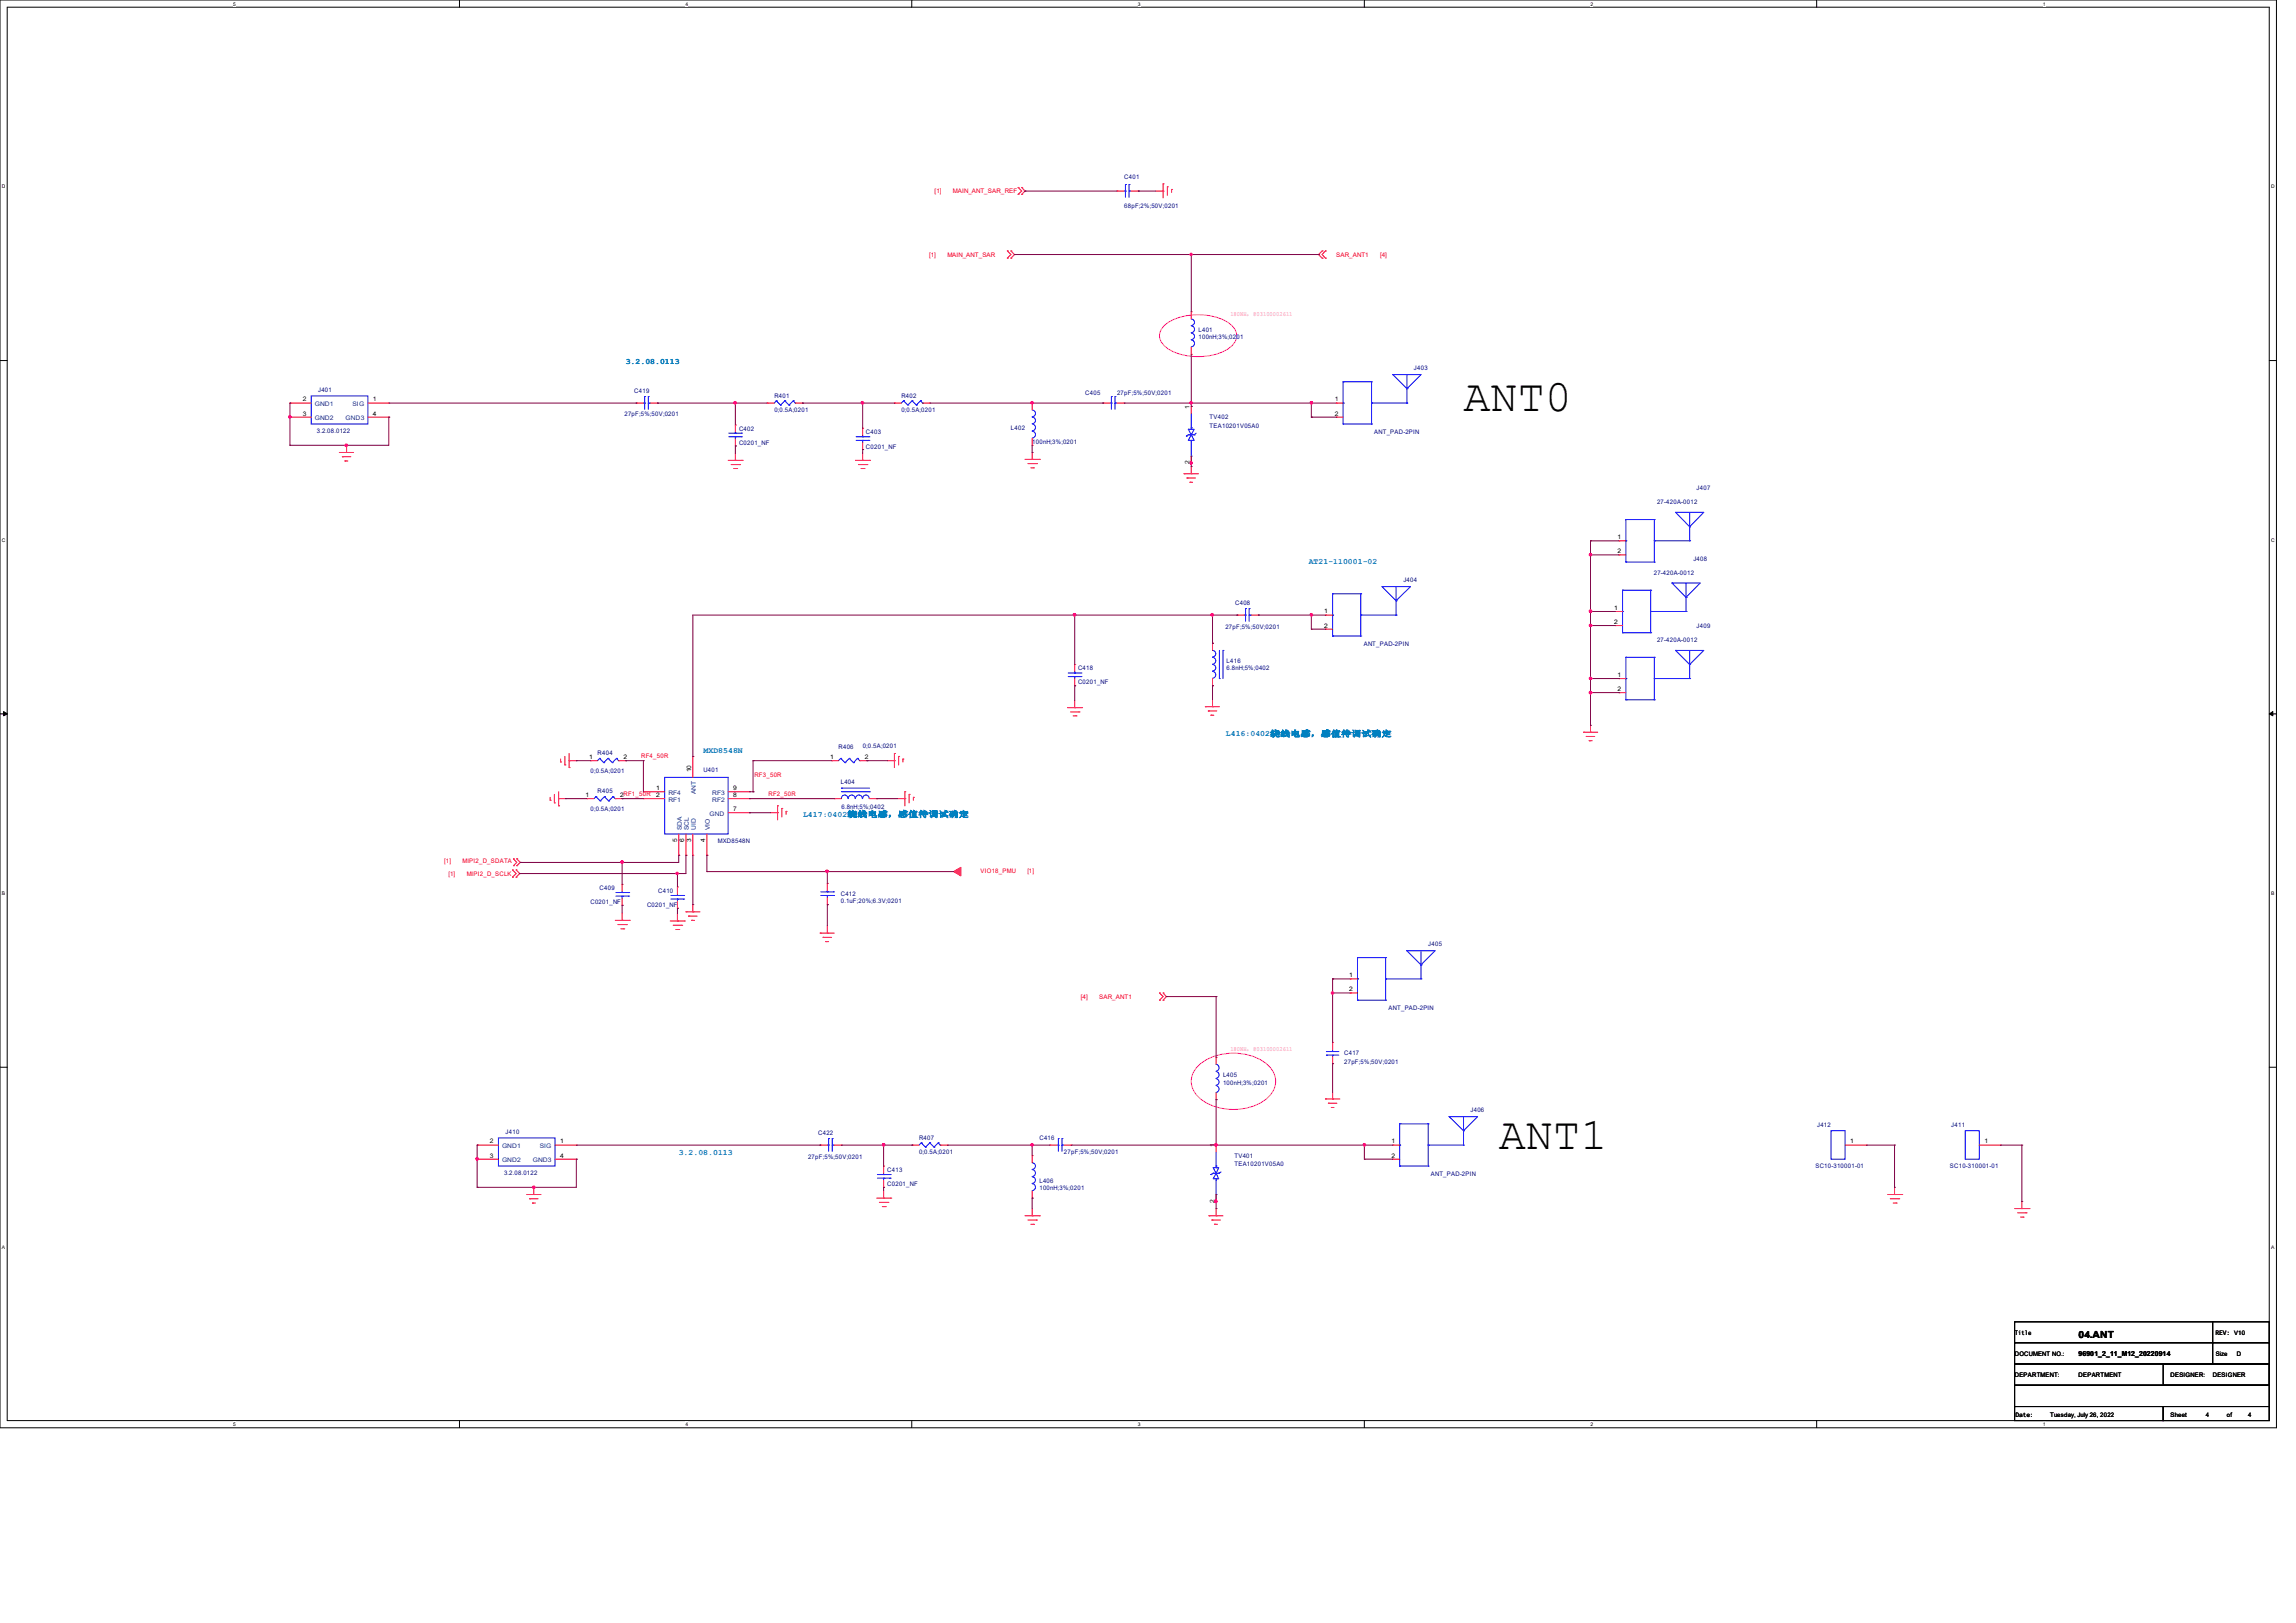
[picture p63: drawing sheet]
<svg xmlns="http://www.w3.org/2000/svg" width="297mm" height="210mm" viewBox="0 0 297 210" stroke-linecap="round" stroke-linejoin="round" font-family="sans-serif">
<defs><g id="words">
<g font-size="5.8">
<text x="189.3" y="53.1">ANT0</text>
<text x="193.9" y="148.7">ANT1</text>
</g>
<text font-size="1.3" x="268.9" y="173.1">04.ANT</text>
<g font-size="1.1" fill="#0080c0">
<text x="80.9" y="47.1">3.2.08.0113</text>
<text x="169.3" y="72.9">AT21-110001-02</text>
<text x="158.6" y="95.3">L416:0402绕线电感，感值待调试确定</text>
<text x="91" y="97.4">MXD8548N</text>
<text x="103.9" y="105.7">L417:0402绕线电感，感值待调试确定</text>
<text x="87.8" y="149.5">3.2.08.0113</text>
</g>
<text font-size=".9" x="268.9" y="175.5">96901_2_11_M12_20220914</text>
<g font-size=".8" fill="#000080">
<text x="145.4" y="23.2">C401</text>
<text x="145.4" y="26.9">68pF;2%;50V;0201</text>
<text x="155" y="42.9">L401</text>
<text x="155" y="43.9">100nH;3%;0201</text>
<text x="182.9" y="47.9">J403</text>
<text x="41.2" y="50.7">J401</text>
<text x="80.8" y="53.9">27pF;5%;50V;0201</text>
<text x="82" y="50.8">C419</text>
<text x="100.2" y="51.5">R401</text>
<text x="100.2" y="53.3">0;0.5A;0201</text>
<text x="116.6" y="51.5">R402</text>
<text x="116.6" y="53.3">0;0.5A;0201</text>
<text x="140.4" y="51.1">C405</text>
<text x="144.5" y="51.1">27pF;5%;50V;0201</text>
<text x="41" y="56">3.2.08.0122</text>
<text x="95.6" y="55.8">C402</text>
<text x="95.6" y="57.6">C0201_NF</text>
<text x="112" y="56.2">C403</text>
<text x="112" y="58">C0201_NF</text>
<text x="130.8" y="55.6">L402</text>
<text x="133.5" y="57.5">100nH;3%;0201</text>
<text x="156.5" y="54.3">TV402</text>
<text x="156.5" y="55.4">TEA10201V05A0</text>
<text x="177.8" y="56.2">ANT_PAD-2PIN</text>
<text x="214.3" y="65.2">27-420A-0012</text>
<text x="219.5" y="63.4">J407</text>
<text x="181.5" y="75.3">J404</text>
<text x="213.9" y="74.4">27-420A-0012</text>
<text x="219" y="72.6">J408</text>
<text x="158.5" y="81.3">27pF;5%;50V;0201</text>
<text x="159.8" y="78.2">C408</text>
<text x="176.4" y="83.6">ANT_PAD-2PIN</text>
<text x="214.3" y="83.1">27-420A-0012</text>
<text x="219.5" y="81.2">J409</text>
<text x="139.5" y="86.7">C418</text>
<text x="139.5" y="88.6">C0201_NF</text>
<text x="158.7" y="85.8">L416</text>
<text x="158.7" y="86.7">6.8nH;5%;0402</text>
<text x="76.4" y="100">0;0.5A;0201</text>
<text x="77.3" y="97.7">R404</text>
<text x="91" y="99.9">U401</text>
<text x="108.5" y="96.9">R406</text>
<text x="108.8" y="101.5">L404</text>
<text x="111.6" y="96.8">0;0.5A;0201</text>
<text x="76.4" y="104.9">0;0.5A;0201</text>
<text x="77.3" y="102.7">R405</text>
<text x="108.8" y="104.6">6.8nH;5%;0402</text>
<text x="92.8" y="109.1">MXD8548N</text>
<text x="76.4" y="116.9">C0201_NF</text>
<text x="77.6" y="115.2">C409</text>
<text x="83.7" y="117.3">C0201_NF</text>
<text x="85.1" y="115.5">C410</text>
<text x="108.8" y="116">C412</text>
<text x="108.8" y="116.8">0.1uF;20%;6.3V;0201</text>
<text x="184.8" y="122.4">J405</text>
<text x="179.6" y="130.7">ANT_PAD-2PIN</text>
<text x="173.9" y="136.6">C417</text>
<text x="173.9" y="137.7">27pF;5%;50V;0201</text>
<text x="158.2" y="139.4">L405</text>
<text x="158.2" y="140.3">100nH;3%;0201</text>
<text x="190.2" y="143.9">J406</text>
<text x="65.4" y="146.7">J410</text>
<text x="104.5" y="149.9">27pF;5%;50V;0201</text>
<text x="105.8" y="146.8">C422</text>
<text x="118.9" y="147.5">R407</text>
<text x="118.9" y="149.4">0;0.5A;0201</text>
<text x="134.5" y="147.5">C416</text>
<text x="137.6" y="149.4">27pF;5%;50V;0201</text>
<text x="159.7" y="149.8">TV401</text>
<text x="235" y="145.8">J412</text>
<text x="252.4" y="145.8">J411</text>
<text x="65.2" y="152">3.2.08.0122</text>
<text x="114.8" y="151.6">C413</text>
<text x="114.8" y="153.5">C0201_NF</text>
<text x="134.5" y="153">L406</text>
<text x="134.5" y="153.9">100nH;3%;0201</text>
<text x="159.7" y="150.9">TEA10201V05A0</text>
<text x="185.1" y="152.2">ANT_PAD-2PIN</text>
<text x="234.8" y="151.1">SC10-310001-01</text>
<text x="252.2" y="151.1">SC10-310001-01</text>
</g>
<g font-size=".8" fill="#f00">
<text x="120.9" y="24.9">[1]</text>
<text x="123.3" y="24.9">MAIN_ANT_SAR_REF</text>
<text x="120.2" y="33.2">[1]</text>
<text x="122.6" y="33.2">MAIN_ANT_SAR</text>
<text x="172.8" y="33.2">SAR_ANT1</text>
<text x="178.5" y="33.2">[4]</text>
<text x="82.9" y="98">RF4_50R</text>
<text x="97.6" y="100.5">RF3_50R</text>
<text x="99.4" y="103">RF2_50R</text>
<text x="57.5" y="111.7">[1]</text>
<text x="58" y="113.3">[1]</text>
<text x="59.8" y="111.7">MIPI2_D_SDATA</text>
<text x="60.4" y="113.3">MIPI2_D_SCLK</text>
<text x="126.8" y="112.9">VIO18_PMU</text>
<text x="132.9" y="112.9">[1]</text>
<text x="139.8" y="129.2">[4]</text>
<text x="142.2" y="129.2">SAR_ANT1</text>
</g>
<g font-size=".8" fill="#f0f">
<text x="159.2" y="40.9">180NH，803100002611</text>
<text x="159.2" y="136">180NH，803100002611</text>
</g>
<g font-size=".8">
<text x="39.2" y="51.9">2</text>
<text x="39.2" y="53.8">3</text>
<text x="48.2" y="53.8">4</text>
<text x="48.2" y="51.9">1</text>
<text x="153.9" y="52.9" transform="rotate(-90 153.9 52.9)">1</text>
<text x="172.7" y="51.9">1</text>
<text x="172.7" y="53.8">2</text>
<text x="153.9" y="60.1" transform="rotate(-90 153.9 60.1)">2</text>
<text x="209.2" y="69.8">1</text>
<text x="209.2" y="71.6">2</text>
<text x="171.3" y="79.4">1</text>
<text x="171.3" y="81.2">2</text>
<text x="208.8" y="78.9">1</text>
<text x="208.8" y="80.7">2</text>
<text x="209.2" y="87.6">1</text>
<text x="209.2" y="89.4">2</text>
<text x="76.2" y="98.2">1</text>
<text x="80.7" y="98.2">2</text>
<text x="89.4" y="99.9" transform="rotate(-90 89.4 99.9)">10</text>
<text x="107.4" y="98.2">1</text>
<text x="111.9" y="98.2">2</text>
<text x="75.7" y="103.1">1</text>
<text x="80.2" y="103.1">2RF1_50R</text>
<text x="84.9" y="102.2">1</text>
<text x="84.9" y="103.1">2</text>
<text x="94.8" y="104.9">7</text>
<text x="94.8" y="103.1">8</text>
<text x="94.8" y="102.2">9</text>
<text x="87.6" y="109" transform="rotate(-90 87.6 109)">5</text>
<text x="88.5" y="109" transform="rotate(-90 88.5 109)">6</text>
<text x="89.4" y="109" transform="rotate(-90 89.4 109)">3</text>
<text x="91.2" y="109" transform="rotate(-90 91.2 109)">4</text>
<text x="174.5" y="126.5">1</text>
<text x="174.5" y="128.3">2</text>
<text x="63.4" y="148">2</text>
<text x="63.4" y="149.8">3</text>
<text x="72.4" y="149.8">4</text>
<text x="72.4" y="148">1</text>
<text x="157.1" y="148.4" transform="rotate(-90 157.1 148.4)">1</text>
<text x="180" y="148">1</text>
<text x="180" y="149.8">2</text>
<text x="239.3" y="148">1</text>
<text x="256.7" y="148">1</text>
<text x="157.1" y="155.7" transform="rotate(-90 157.1 155.7)">2</text>
<text x="260.6" y="172.7">Title</text>
<text x="286.6" y="172.7">REV: V10</text>
<text x="260.6" y="175.4">DOCUMENT NO.:</text>
<text x="260.6" y="178.2">DEPARTMENT:</text>
<text x="268.9" y="178.2">DEPARTMENT</text>
<text x="280.8" y="178.2">DESIGNER:</text>
<text x="286.2" y="178.2">DESIGNER</text>
<text x="286.6" y="175.4">Size</text>
<text x="289.4" y="175.4">D</text>
<text x="260.7" y="183.3">Date:</text>
<text x="265.2" y="183.3">Tuesday, July 26, 2022</text>
<text x="280.8" y="183.3">Sheet</text>
<text x="285.3" y="183.3">4</text>
<text x="288.1" y="183.3">of</text>
<text x="290.8" y="183.3">4</text>
</g>
<g font-size=".8" fill="#004080">
<text x="40.7" y="52.5">GND1</text>
<text x="45.6" y="52.5">SIG</text>
<text x="40.7" y="54.4">GND2</text>
<text x="44.7" y="54.4">GND3</text>
<text x="86.5" y="102.8">RF4</text>
<text x="86.5" y="103.7">RF1</text>
<text x="88.2" y="107.4" transform="rotate(-90 88.2 107.4)">SDA</text>
<text x="89.1" y="107.4" transform="rotate(-90 89.1 107.4)">SCL</text>
<text x="90" y="107.4" transform="rotate(-90 90 107.4)">UID</text>
<text x="90" y="102.8" transform="rotate(-90 90 102.8)">ANT</text>
<text x="91.8" y="105.5">GND</text>
<text x="91.8" y="107.4" transform="rotate(-90 91.8 107.4)">VIO</text>
<text x="92.1" y="103.7">RF2</text>
<text x="92.1" y="102.8">RF3</text>
<text x="64.9" y="148.5">GND1</text>
<text x="69.8" y="148.5">SIG</text>
<text x="64.9" y="150.4">GND2</text>
<text x="68.9" y="150.4">GND3</text>
</g>
<g font-size=".6">
<text x="30.2" y=".7">5</text>
<text x="88.7" y=".7">4</text>
<text x="147.2" y=".7">3</text>
<text x="205.7" y=".7">2</text>
<text x="264.2" y=".7">1</text>
<text x=".3" y="24.4">D</text>
<text x="293.8" y="24.4">D</text>
<text x=".3" y="70.1">C</text>
<text x="293.8" y="70.1">C</text>
<text x=".3" y="115.8">B</text>
<text x="293.8" y="115.8">B</text>
<text x=".3" y="161.5">A</text>
<text x="293.8" y="161.5">A</text>
<text x="30.2" y="184.5">5</text>
<text x="88.7" y="184.5">4</text>
<text x="147.2" y="184.5">3</text>
<text x="205.7" y="184.5">2</text>
<text x="264.2" y="184.5">1</text>
</g>
</g></defs>
<path d="M0 0h294.5v184.7h-294.5zM.9 .9h292.6v182.9h-292.6z" fill="none" stroke="#000" stroke-width=".13"/>
<g fill="#fff">
<path d="M30.2 .1h.3v.7h-.3z"/>
<path d="M30.2 183.9h.3v.8h-.3z"/>
</g>
<path d="M59.4 0v.9M59.4 183.8v.9" fill="none" stroke="#000" stroke-width=".13"/>
<g fill="#fff">
<path d="M88.7 .1h.3v.7h-.3z"/>
<path d="M88.7 183.9h.3v.8h-.3z"/>
</g>
<path d="M117.9 0v.9M117.9 183.8v.9" fill="none" stroke="#000" stroke-width=".13"/>
<g fill="#fff">
<path d="M147.2 .1h.3v.7h-.3z"/>
<path d="M147.2 183.9h.3v.8h-.3z"/>
</g>
<path d="M176.5 0v.9M176.5 183.8v.9" fill="none" stroke="#000" stroke-width=".13"/>
<g fill="#fff">
<path d="M205.7 .1h.4v.7h-.4z"/>
<path d="M205.7 183.9h.4v.8h-.4z"/>
</g>
<path d="M235 0v.9M235 183.8v.9" fill="none" stroke="#000" stroke-width=".13"/>
<g fill="#fff">
<path d="M264.2 .1h.4v.7h-.4z"/>
<path d="M264.2 183.9h.4v.8h-.4z"/>
<path d="M.3 23.8h.4v.7h-.4z"/>
<path d="M293.8 23.8h.5v.7h-.5z"/>
<path d="M.3 69.5h.4v.7h-.4z"/>
<path d="M293.8 69.5h.5v.7h-.5z"/>
</g>
<path d="M0 46.7h.9M293.5 46.7h1" fill="none" stroke="#000" stroke-width=".13"/>
<g fill="#fff">
<path d="M.3 115.2h.4v.8h-.4z"/>
<path d="M293.8 115.2h.4v.8h-.4z"/>
</g>
<path d="M0 92.4h.9M293.5 92.4h1" fill="none" stroke="#000" stroke-width=".13"/>
<path d="M.5 92.1l.4 .3-.4 .2zM293.5 92.4l.5-.3v.5z" fill="#000" stroke="#000" stroke-width=".13"/>
<g fill="#fff">
<path d="M.3 161h.3v.7h-.3z"/>
<path d="M293.8 161h.4v.7h-.4z"/>
</g>
<path d="M0 138.1h.9M293.5 138.1h1M260.6 171h25.6v2.7h-25.6zM260.6 173.7h25.6v2.8h-25.6zM260.6 179.2h32.9v2.8h-32.9zM260.6 176.5h32.9v2.7h-32.9zM279.8 176.5h13.7v2.7h-13.7zM286.2 171h7.3v2.7h-7.3zM286.2 173.7h7.3v2.8h-7.3zM260.6 182h19.2v1.8h-19.2zM279.8 182h13.7v1.8h-13.7z" fill="none" stroke="#000" stroke-width=".13"/>
<path d="M150.4 42.4a6 6 0 0 1 4.6-1.7 6 6 0 0 1 4.6 1.7 1.71 1.71 0 0 1-.5 2.5 7.8 7.8 0 0 1-8.3 0 1.75 1.75 0 0 1-.4-2.5zM154.8 138.1a7 7 0 0 1 7.5-1.3 3.7 3.7 0 0 1 2.7 3.1 3.7 3.7 0 0 1-2.7 3.2 7.5 7.5 0 0 1-6.9-.8 2.75 2.75 0 0 1-.6-4.2z" fill="none" stroke="#f0f" stroke-width=".13"/>
<g fill="none" stroke="#f00" stroke-width=".13">
<path d="M130.3 33.4h.1M130.3 32.5h.1M130.3 32.5l.5 .4-.5 .5M130.8 32.5h.1M130.8 33.4h.1M130.8 32.5l.4 .4-.4 .5M131.7 25.1h.1M131.7 24.3h.1M131.7 24.3l.5 .4-.5 .4M132.2 24.3h.1M132.2 25.1h.1M132.2 24.3l.4 .4-.4 .4"/>
<path d="M144.5 24.7h.1M144.5 24.7h.9M146.3 24.7h.9M147.2 24.7h.1M149.5 24.7h1M150.5 24.7h.1M150.5 23.8h.1M150.5 23.8v1.8M151 24.2h.1M151 24.2v1.1M151.6 24.5h.1M151.6 24.5v.4"/>
<path d="M171 32.5h.1M171 33.4h.1M171 32.5l-.4 .4 .4 .5M171.4 33.4h.1M171.4 32.5h.1M171.4 32.5l-.4 .4 .4 .5M37.5 52.2h.1M37.5 54h.1M37.5 52.2h2.8M37.5 54h2.8M43.9 58.5h.1M43.9 58.5h1.8"/>
<path d="M44.3 59.1h.1M44.3 59.1h1.1M44.6 59.6h.1M44.6 59.6h.4M44.8 58.5h.1M44.8 57.6v.9M47.6 52.2h2.7M47.6 54h2.7M50.3 54h.1M50.3 52.2h.1M82.3 52.2h.1M82.3 52.2h.9"/>
<path d="M84.2 52.2h.8M85 52.2h.1M94.2 59.6h1.8M95.1 59.6h.1M95.1 55h.1M95.1 57.7h.1M95.1 55v.9M95.1 56.8v.9M95.1 58.6v1M96 59.6h.1M99.2 52.2h.1M99.2 52.2h1"/>
<path d="M102.9 52.2h.9M103.8 52.2h.1M110.7 59.6h1.8M111.6 59.6h.1M111.6 55.4h.1M111.6 58.2h.1M111.6 55.4v.9M111.6 57.3v.9M111.6 58.6v1M112.5 59.6h.1M115.7 52.2h.1M115.7 52.2h.9"/>
<path d="M119.3 52.2h1M120.3 52.2h.1M132.6 59.4h1.9M133 60h1.1M133.5 59.4h.1M133.5 52.2h.1M133.5 57.6h.1M133.5 52.2v.8M133.5 56.7v.9M133.5 58.5v.9M134.1 60h.1M134.5 59.4h.1"/>
<path d="M142.7 52.2h.1M142.7 52.2h.9M144.5 52.2h.9M145.4 52.2h.1M154.1 40.3h.1M154.1 45.8h.1M154.1 52.6h.1M154.1 59.9h.1M154.1 40.3v1M154.1 44.9v.9M154.1 52.6v.9M154.1 59v.9"/>
<path d="M172.8 52.2h.1M172.8 54h.1M172.8 52.2h.9M172.8 54h.9M94.6 60.1h1.1M94.9 60.6h.4M95.3 60.6h.1M95.7 60.1h.1M111 60.1h1.1M111.4 60.6h.4M111.8 60.6h.1M112.1 60.1h.1"/>
<path d="M133.3 60.5h.4M133.7 60.5h.1M153.2 61.3h.1M153.2 61.3h1.8M153.5 61.8h.1M153.5 61.8h1.1M153.9 62.4h.1M153.9 62.4h.4M154.1 61.3h.1M154.1 60.4v.9M160 79.6h.1M160 79.6h1"/>
<path d="M161.9 79.6h.9M162.8 79.6h.1M171.4 79.6h.1M171.4 79.6h1M209 79.1h.1M209 79.1h.9M209.4 70h.1M209.4 71.8h.1M209.4 70h.9M209.4 71.8h.9M72.5 98.6h.1M72.5 98.2v.4"/>
<path d="M73.1 99h.1M73.1 97.9v1.1M73.6 98.4h.1M73.6 99.3h.1M73.6 98.4h.9M73.6 97.5v1.8M76.4 98.4h.1M76.4 98.4h.9M80 98.4h.9M80.9 98.4h.1M89.6 97.9h.1M89.6 97.9v2.7"/>
<path d="M107.6 98.4h.1M107.6 98.4h.9M111.2 98.4h.9M112.1 98.4h.1M114.8 98.4h.9M115.7 98.4h.1M115.7 97.5h.1M115.7 97.5v1.8M116.2 97.9h.1M116.2 97.9v1.1M116.8 98.2h.1M116.8 98.2v.4"/>
<path d="M138.1 91.6h1.8M138.5 92.1h1.1M138.8 92.6h.4M139 91.6h.1M139 86h.1M139 88.7h.1M139 86v.9M139 87.8v.9M139 90.6v1M139.2 92.6h.1M139.6 92.1h.1M139.9 91.6h.1"/>
<path d="M155.9 91.4h.1M155.9 91.4h1.8M156.3 92h.1M156.3 92h1.1M156.6 92.5h.1M156.6 92.5h.4M156.8 91.4h.1M156.8 83.2h.1M156.8 88.7h.1M156.8 83.2v1M156.8 87.8v.9M156.8 90.6v.8"/>
<path d="M171.4 81.4h.1M171.4 81.4h1M204.9 94.7h.1M204.9 94.7h1.8M205.2 95.3h.1M205.2 95.3h1.1M205.6 95.8h.1M205.6 95.8h.4M205.7 94.7h.1M205.7 93.9v.8M209 80.9h.1M209 80.9h.9"/>
<path d="M209.4 87.8h.1M209.4 89.6h.1M209.4 87.8h.9M209.4 89.6h.9M66.3 113.5h.1M66.3 112.6h.1M66.3 112.6l.5 .4-.5 .5M66.4 112h.1M66.4 111.1h.1M66.4 111.1l.4 .5-.4 .4M66.8 112.6h.1M66.8 113.5h.1"/>
<path d="M66.8 112.6l.4 .4-.4 .5M66.8 111.1h.1M66.8 112h.1M66.8 111.1l.5 .5-.5 .4M71.2 103.5h.1M71.2 103.2v.3M71.7 103.9h.1M71.7 102.8v1.1M72.3 103.3h.1M72.3 104.3h.1M72.3 103.3h.9M72.3 102.4v1.9"/>
<path d="M75.9 103.3h.1M75.9 103.3h.9M79.6 103.3h.9M79.6 119.1h1.8M79.9 119.6h1.1M80.5 119.1h.1M80.5 114.4h.1M80.5 117.1h.1M80.5 103.3h.1M80.5 114.4v.9M80.5 116.2v.9M80.5 118.2v.9"/>
<path d="M81 119.6h.1M81.4 119.1h.1M83.2 102.4h.1M83.2 103.3h.1M83.2 103.3h2.8M83.2 102.4h2.8M86.7 119.2h1.8M87.1 119.7h1.1M87.6 119.2h.1M87.6 114.8h.1M87.6 117.5h.1M87.6 114.8v.9"/>
<path d="M87.6 116.6v.9M87.6 118.2v1M87.8 110.7h.1M87.8 107.9v2.8M88.2 119.7h.1M88.5 119.2h.1M88.7 118h.1M88.7 110.7h.1M88.7 118h1.9M88.7 107.9v2.8M89.1 118.5h.1M89.1 118.5h1.1"/>
<path d="M89.5 119.1h.1M89.5 119.1h.3M89.6 118h.1M89.6 110.7h.1M89.6 107.9v2.8M89.6 117.1v.9M91.4 110.7h.1M91.4 107.9v2.8M94.2 103.3h2.7M94.2 105.2h2.7M94.2 102.4h2.7M96.9 105.2h.1"/>
<path d="M96.9 103.3h.1M96.9 102.4h.1M99.7 105.2h.9M100.6 105.2h.1M100.6 104.3h.1M100.6 104.3v1.8M101.1 104.6h.1M101.1 104.6v1.1M101.7 105h.1M101.7 105v.4M107 114.3h.1M107 117.1h.1"/>
<path d="M107 114.3v.9M107 116.2v.9M107 119.8v.9M107.9 103.3h.1M107.9 103.3h.9M112.5 103.3h.9M113.4 103.3h.1M116.2 103.3h.9M117.1 103.3h.1M117.1 102.4h.1M117.1 102.4v1.9M117.6 102.8h.1"/>
<path d="M117.6 102.8v1.1M118.2 103.2h.1M118.2 103.2v.3M80.3 120.2h.4M80.7 120.2h.1M87.4 120.3h.4M87.8 120.3h.1M106.1 120.7h.1M106.1 120.7h1.8M106.5 121.3h.1M106.5 121.3h1.1M106.8 121.8h.1"/>
<path d="M106.8 121.8h.4M107 120.7h.1M150 129.4h.1M150 128.5h.1M150 128.5l.5 .4-.5 .5M150.5 128.5h.1M150.5 129.4h.1M150.5 128.5l.4 .4-.4 .5M157.3 136.8h.1M157.3 136.8v.9M172.4 137.6h.1M172.4 134.9h.1"/>
<path d="M172.4 134.9v.9M172.4 136.7v.9M174.7 126.7h.1M174.7 128.5h.1M174.7 126.7h.9M174.7 128.5h.9M61.7 148.2h.1M61.7 150h.1M61.7 148.2h2.8M61.7 150h2.8M68.2 154.6h.1M68.2 154.6h1.8"/>
<path d="M68.5 155.1h.1M68.5 155.1h1.1M68.9 155.7h.1M68.9 155.7h.4M69 154.6h.1M69 153.6v1M71.8 148.2h2.7M71.8 150h2.7M74.5 150h.1M74.5 148.2h.1M106.1 148.2h.1M106.1 148.2h.9"/>
<path d="M107.9 148.2h.9M108.8 148.2h.1M113.4 155h1.8M113.7 155.6h1.2M114.1 156.1h.4M114.3 155h.1M114.3 150.9h.1M114.3 153.6h.1M114.3 150.9v.9M114.3 152.7v.9M114.3 154.1v.9M114.5 156.1h.1"/>
<path d="M114.9 155.6h.1M115.2 155h.1M118 148.2h.1M118 148.2h.9M121.6 148.2h1M122.6 148.2h.1M132.6 157.3h1.9M133 157.9h1.1M133.3 158.4h.4M133.5 157.3h.1M133.5 149.5h.1M133.5 155h.1"/>
<path d="M133.5 149.5v1M133.5 154.1v.9M133.5 156.4v.9M133.7 158.4h.1M134.1 157.9h.1M134.5 157.3h.1M135.8 148.2h.1M135.8 148.2h.9M137.6 148.2h1M138.6 148.2h.1M156.4 157.3h.1M156.4 157.3h1.8"/>
<path d="M156.8 157.9h.1M156.8 157.9h1.1M157.1 158.4h.1M157.1 158.4h.4M157.3 157.3h.1M157.3 142.3h.1M157.3 148.2h.1M157.3 155.4h.1M157.3 141.4v.9M157.3 148.2v.9M157.3 154.6v.8M157.3 156.4v.9"/>
<path d="M171.4 142.2h.1M171.4 142.2h1.9M171.8 142.7h.1M171.8 142.7h1.1M172.2 143.3h.1M172.2 143.3h.4M172.4 142.2h.1M172.4 141.3v.9M180.2 148.2h.1M180.2 150h.1M180.2 148.2h.9M180.2 150h.9"/>
<path d="M238.7 148.2h2.7M241.4 148.2h.1M244.2 154.6h1.8M244.5 155.1h1.1M244.9 155.7h.4M245.1 154.6h.1M245.1 153.6v1M245.3 155.7h.1M245.6 155.1h.1M246 154.6h.1M256 148.2h2.8M258.8 148.2h.1"/>
<path d="M260.6 156.4h1.9M261 156.9h1.1M261.4 157.5h.3M261.5 156.4h.1M261.5 155.4v1M261.7 157.5h.1M262.1 156.9h.1M262.5 156.4h.1"/>
</g>
<path d="M123.4 112.8l.9-.6v1.1z" fill-rule="evenodd" fill="#f00" stroke="#f00" stroke-width=".13"/>
<g fill="none" stroke="#00f" stroke-width=".13">
<path d="M145.4 24.7h.2M145.6 24.7h.1M145.6 23.9h.1M145.6 23.9v1.6M146 23.9h.1M146 24.7h.1M146 24.7h.3M146 23.9v1.6M40.3 51.2h7.3v3.7h-7.3zM83.2 52.2h.2M83.4 52.2h.1M83.4 51.3h.1"/>
<path d="M83.4 51.3v1.7M83.9 51.3h.1M83.9 52.2h.1M83.9 52.2h.3M83.9 51.3v1.7M94.3 56.5h1.6M94.3 56h1.6M95.1 56h.1M95.1 56.5h.1M95.1 55.9v.1M95.1 56.5v.3M95.9 56.5h.1"/>
<path d="M95.9 56h.1M100.4 51.9h.1M100.4 51.9l-.2 .3M100.4 51.9l.6 .5M101 52.4h.1M101.5 51.9h.1M101.5 51.9l-.5 .5M101.5 51.9l.6 .5M102.1 52.4h.1M102.6 51.9h.1M102.6 51.9l-.5 .5M102.6 51.9l.3 .3"/>
<path d="M102.9 52.2h.1M110.7 57h1.7M110.7 56.5h1.7M111.6 56.5h.1M111.6 57h.1M111.6 56.3v.2M111.6 57v.3M112.4 57h.1M112.4 56.5h.1M116.9 51.9h.1M116.9 51.9l-.3 .3M116.9 51.9l.5 .5"/>
<path d="M117.4 52.4h.1M118 51.9h.1M118 51.9l-.6 .5M118 51.9l.5 .5M118.5 52.4h.1M119.1 51.9h.1M119.1 51.9l-.6 .5M119.1 51.9l.2 .3M119.3 52.2h.1M133.5 53a.44 .44 0 0 1 .4 .5 .44 .44 0 0 1-.4 .4M133.5 54a.42 .42 0 0 1 .4 .4 .42 .42 0 0 1-.4 .4M133.5 54.9a.44 .44 0 0 1 .4 .4 .44 .44 0 0 1-.4 .5"/>
<path d="M133.5 55.8a.44 .44 0 0 1 .4 .4 .44 .44 0 0 1-.4 .5M143.6 52.2h.2M143.8 52.2h.1M143.8 51.3h.1M143.8 51.3v1.7M144.2 51.3h.1M144.2 52.2h.1M144.2 52.2h.3M144.2 51.3v1.7M153.5 56.4h.1M153.7 55.5h.8l-.4 .8zM153.7 56.3h.1"/>
<path d="M153.7 56.3l-.2 .1M153.7 56.3h.8M154.1 41.3a.42 .42 0 0 1 .4 .4 .42 .42 0 0 1-.4 .4M154.1 42.2a.44 .44 0 0 1 .4 .4 .44 .44 0 0 1-.4 .5M154.1 43.1a.42 .42 0 0 1 .4 .4 .42 .42 0 0 1-.4 .4M154.1 44a.44 .44 0 0 1 .4 .4 .44 .44 0 0 1-.4 .5M154.1 55.3h.1M154.1 59h.1M154.1 56.3l.4 .7h-.8zM154.1 55.5h.1M154.1 57h.1M154.1 53.5v2"/>
<path d="M154.1 57v2M154.5 56.3h.1M154.7 56l-.2 .3M173.7 49.4h.1M173.7 54.9h.1M173.7 52.2h.1M173.7 49.4h3.7M173.7 49.4v5.5M173.7 54.9h3.7M177.4 52.2h.1M177.4 49.4h.1M177.4 54.9h.1"/>
<path d="M177.4 52.2h4.6M177.4 49.4v5.5M180.2 48.5h.1M180.2 48.5h3.6l-1.8 1.8M180.2 48.5l1.8 1.8M182 50.3h.1M182 52.2h.1M182 48.5v3.7M161 79.6h.1M161.1 79.6h.1M161.1 78.7h.1M161.1 78.7v1.7"/>
<path d="M161.6 78.7h.1M161.6 79.6h.1M161.6 79.6h.3M161.6 78.7v1.7M172.4 76.8h.1M172.4 79.6h.1M172.4 76.8h3.6M172.4 76.8v5.5M176 79.6h.1M176 76.8h.1M176 79.6h4.6M176 76.8v5.5"/>
<path d="M178.8 75.9h.1M178.8 75.9h3.7l-1.9 1.8M178.8 75.9l1.8 1.8M180.6 77.7h.1M180.6 79.6h.1M180.6 75.9v3.7M209.9 76.4h.1M209.9 79.1h.1M209.9 76.4h3.6M209.9 76.4v5.5M210.3 67.2h.1M210.3 72.7h.1"/>
<path d="M210.3 70h.1M210.3 67.2v5.5M210.3 67.2h3.7M210.3 72.7h3.7M213.5 79.1h.1M213.5 76.4h.1M213.5 79.1h4.6M213.5 76.4v5.5M214 70h.1M214 67.2h.1M214 72.7h.1M214 67.2v5.5"/>
<path d="M214 70h4.6M216.3 75.4h.1M216.3 75.4h3.6l-1.8 1.9M216.3 75.4l1.8 1.9M216.7 66.3h.1M216.7 66.3h3.7l-1.8 1.9M216.7 66.3l1.9 1.9M218.1 77.3h.1M218.1 79.1h.1M218.1 75.4v3.7M218.6 68.2h.1M218.6 70h.1"/>
<path d="M218.6 66.3v3.7M77.6 98.1h.1M77.6 98.1l-.3 .3M77.6 98.1l.5 .6M78.1 98.7h.1M78.7 98.1h.1M78.7 98.1l-.6 .6M78.7 98.1l.5 .6M79.2 98.7h.1M79.8 98.1h.1M79.8 98.1l-.6 .6M79.8 98.1l.2 .3"/>
<path d="M80 98.4h.1M108.8 98.1h.1M108.8 98.1l-.3 .3M108.8 98.1l.5 .6M109.3 98.7h.1M109.9 98.1h.1M109.9 98.1l-.6 .6M109.9 98.1l.5 .6M110.4 98.7h.1M110.9 98.1h.1M110.9 98.1l-.5 .6M110.9 98.1l.3 .3"/>
<path d="M111.2 98.4h.1M138.2 87.5h1.6M138.2 87.1h1.6M139 87.1h.1M139 87.5h.1M139 86.9v.2M139 87.5v.3M139.8 87.5h.1M139.8 87.1h.1M156.8 84.2a.42 .42 0 0 1 .5 .4 .42 .42 0 0 1-.5 .4M156.8 85a.44 .44 0 0 1 .5 .5 .44 .44 0 0 1-.5 .4M156.8 86a.42 .42 0 0 1 .5 .4 .42 .42 0 0 1-.5 .4"/>
<path d="M156.8 86.9a.44 .44 0 0 1 .5 .4 .44 .44 0 0 1-.5 .5M157.7 87.8h.1M157.7 84.2v3.6M158.2 84.2h.1M158.2 84.2v3.6M172.4 82.3h.1M172.4 82.3h3.6M176 82.3h.1M209.9 81.9h.1M209.9 81.9h3.6M210.3 85h.1M210.3 90.6h.1"/>
<path d="M210.3 87.8h.1M210.3 85h3.7M210.3 85v5.6M210.3 90.6h3.7M213.5 81.9h.1M214 87.8h.1M214 85h.1M214 90.6h.1M214 87.8h4.6M214 85v5.6M216.7 84.2h.1M216.7 84.2h3.7l-1.8 1.8"/>
<path d="M216.7 84.2l1.9 1.8M218.6 86h.1M218.6 87.8h.1M218.6 84.2v3.6M77.1 103.1h.1M77.1 103.1l-.3 .2M77.1 103.1l.5 .5M77.6 103.6h.1M78.2 103.1h.1M78.2 103.1l-.6 .5M78.2 103.1l.5 .5M78.7 103.6h.1"/>
<path d="M79.3 103.1h.1M79.3 103.1l-.6 .5M79.3 103.1l.3 .2M79.6 103.3h.1M79.7 116h1.6M79.7 115.5h1.6M80.5 115.5h.1M80.5 116h.1M80.5 115.3v.2M80.5 116v.2M81.3 116h.1M81.3 115.5h.1"/>
<path d="M86 100.6h8.2v7.3h-8.2zM86.8 116.3h1.6M86.8 115.9h1.6M87.6 115.9h.1M87.6 116.3h.1M87.6 115.7v.2M87.6 116.3v.3M88.4 116.3h.1M88.4 115.9h.1M106.2 115.9h1.6M106.2 115.4h1.6M107 115.4h.1"/>
<path d="M107 115.9h.1M107 115.2v.2M107 115.9v.3M107.8 115.9h.1M107.8 115.4h.1M108.8 102h.1M108.8 102h3.7M108.8 102.4h3.7M109.7 103.3a.43 .43 0 0 0-.4-.4 .43 .43 0 0 0-.5 .4M110.6 103.3a.44 .44 0 0 0-.4-.4 .44 .44 0 0 0-.5 .4M111.5 103.3a.44 .44 0 0 0-.4-.4 .44 .44 0 0 0-.4 .4M112.4 103.3a.43 .43 0 0 0-.4-.4 .43 .43 0 0 0-.4 .4"/>
<path d="M112.5 102.4h.1M157.3 137.7a.45 .45 0 0 1 .4 .5 .45 .45 0 0 1-.4 .4M157.3 138.6a.45 .45 0 0 1 .4 .5 .45 .45 0 0 1-.4 .4M157.3 139.6a.42 .42 0 0 1 .4 .4 .42 .42 0 0 1-.4 .4M171.6 136.1h.1M171.6 136.5h.1M171.6 136.1h1.6M171.6 136.5h1.6M172.4 136.5h.1M172.4 136.1h.1M172.4 135.8v.3M172.4 136.5v.2"/>
<path d="M175.6 123.9h.1M175.6 129.4h.1M175.6 126.7h.1M175.6 123.9h3.6M175.6 123.9v5.5M175.6 129.4h3.6M179.2 126.7h.1M179.2 123.9h.1M179.2 129.4h.1M179.2 126.7h4.6M179.2 123.9v5.5M182 123h.1"/>
<path d="M182 123h3.6l-1.8 1.8M182 123l1.8 1.8M183.8 124.8h.1M183.8 126.7h.1M183.8 123v3.7M64.5 147.2h7.3v3.7h-7.3zM107 148.2h.2M107.2 148.2h.1M107.2 147.3h.1M107.2 147.3v1.7M107.7 147.3h.1M107.7 148.2h.1"/>
<path d="M107.7 148.2h.2M107.7 147.3v1.7M113.5 152.4h1.6M113.5 152h1.6M114.3 152h.1M114.3 152.4h.1M114.3 151.8v.2M114.3 152.4v.3M115.1 152.4h.1M115.1 152h.1M119.2 147.9h.1M119.2 147.9l-.3 .3"/>
<path d="M119.2 147.9l.5 .5M119.7 148.4h.1M120.3 147.9h.1M120.3 147.9l-.6 .5M120.3 147.9l.5 .5M120.8 148.4h.1M121.4 147.9h.1M121.4 147.9l-.6 .5M121.4 147.9l.2 .3M121.6 148.2h.1M133.5 150.5a.42 .42 0 0 1 .4 .4 .42 .42 0 0 1-.4 .4M133.5 151.3a.44 .44 0 0 1 .4 .5 .44 .44 0 0 1-.4 .4"/>
<path d="M133.5 152.3a.42 .42 0 0 1 .4 .4 .42 .42 0 0 1-.4 .4M133.5 153.2a.44 .44 0 0 1 .4 .4 .44 .44 0 0 1-.4 .5M136.7 148.2h.2M136.9 148.2h.1M136.9 147.3h.1M136.9 147.3v1.7M137.4 147.3h.1M137.4 148.2h.1M137.4 148.2h.2M137.4 147.3v1.7M156.6 152h.1M156.9 151.1h.7l-.3 .7z"/>
<path d="M156.9 151.8h.1M156.9 151.8l-.3 .2M156.9 151.8h.7M157.3 140.5a.45 .45 0 0 1 .4 .4 .45 .45 0 0 1-.4 .4M157.3 150.9h.1M157.3 154.6h.1M157.3 151.8l.3 .7h-.7zM157.3 151.1h.1M157.3 152.5h.1M157.3 149.1v2M157.3 152.5v2.1M157.6 151.8h.1"/>
<path d="M157.9 151.6l-.3 .2M181.1 145.4h.1M181.1 150.9h.1M181.1 148.2h.1M181.1 145.4h3.6M181.1 145.4v5.5M181.1 150.9h3.6M184.7 148.2h.1M184.7 145.4h.1M184.7 150.9h.1M184.7 148.2h4.6M184.7 145.4v5.5"/>
<path d="M187.5 144.5h.1M187.5 144.5h3.6l-1.8 1.8M187.5 144.5l1.8 1.8M189.3 146.3h.1M189.3 148.2h.1M189.3 144.5v3.7M236.9 146.3h1.8v3.7h-1.8zM254.2 146.3h1.8v3.7h-1.8z"/>
</g>
<g fill="none" stroke="#800040" stroke-width=".13">
<path d="M131.2 32.9h.1M131.2 32.9h39.4M132.6 24.7h.1M132.6 24.7h11.9M147.2 24.7h.1M147.2 24.7h2.3M154.1 32.9h.1M154.1 32.9v7.4M170.6 32.9h.1M37.5 52.2h.1M37.5 54h.1M37.5 57.6h.1"/>
<path d="M37.5 52.2v5.4M44.8 57.6h.1M50.3 54h.1M50.3 52.2h32M50.3 54v3.6h-12.8M82.3 52.2h.1M85 52.2h.1M85 52.2h14.2M95.1 52.2h.1M95.1 57.7h.1M95.1 52.2v2.8M95.1 57.7v.9"/>
<path d="M103.8 52.2h.1M103.8 52.2h11.9M111.6 52.2h.1M111.6 58.2h.1M111.6 52.2v3.2M111.6 58.2v.4M120.3 52.2h22.4M133.5 52.2h.1M133.5 58.5h.1M133.5 57.6v.9M142.7 52.2h.1M145.4 52.2h27.4"/>
<path d="M154.1 52.2h.1M154.1 59.9h.1M154.1 52.6h.1M154.1 45.8v6.8M154.1 59v1.4M169.6 54h.1M169.6 52.2h.1M169.6 54h3.2M169.6 52.2v1.8M139 79.6h.1M139 79.6v6.4M154.1 60.4h.1"/>
<path d="M156.8 79.6v3.6M160 79.6h.1M160 79.6h-70.4v18.3M162.8 79.6h.1M162.8 79.6h8.6M169.6 79.6h.1M169.6 79.6v1.8M205.7 71.8h.1M205.7 79.1h.1M205.7 70h.1M205.7 70v23.9M205.7 79.1h3.3"/>
<path d="M205.7 70h3.7M205.7 71.8h3.7M74.5 98.4h.1M74.5 98.4h1.9M80.9 98.4h.1M80.9 98.4h2.3M83.2 98.4h.1M83.2 98.4v4M89.6 97.9h.1M97.4 98.4h.1M97.4 98.4h10.2M97.4 98.4v4"/>
<path d="M112.1 98.4h.1M112.1 98.4h2.7M139 88.7h.1M139 88.7v1.9M156.8 83.2h.1M156.8 88.7h.1M156.8 88.7v1.9M169.6 81.4h.1M169.6 81.4h1.8M205.7 89.6h.1M205.7 93.9h.1M205.7 80.9h.1"/>
<path d="M205.7 87.8h.1M205.7 87.8h3.7M205.7 89.6h3.7M205.7 80.9h3.3M209.4 87.8h.1M209.4 89.6h.1M67.2 113h.1M67.3 111.6h.1M73.2 103.3h.1M73.2 103.3h2.7M80.5 111.6h.1M80.5 117.1h.1"/>
<path d="M80.5 103.3h.1M80.5 103.3h2.7M80.5 111.6v2.8M80.5 117.1v1.1M87.6 113h.1M87.6 117.5h.1M87.6 113v1.8M87.6 117.5v.7M87.8 110.7h.1M87.8 110.7v.9h-20.5M88.7 110.7h.1M88.7 110.7v2.3h-21.5"/>
<path d="M89.6 117.1h.1M89.6 110.7v6.4M91.4 110.7h.1M91.4 112.8h.1M91.4 110.7v2.1M91.4 112.8h32M96.9 103.3h.1M96.9 105.2h.1M96.9 103.3h11M96.9 105.2h2.8M96.9 102.4h.5M97.4 102.4h.1"/>
<path d="M107 112.8h.1M107 117.1h.1M107 112.8v1.5M107 117.1v2.7M113.4 103.3h.1M113.4 103.3h2.8M150.9 128.9h.1M150.9 128.9h6.4M157.3 128.9h.1M157.3 128.9v7.9M172.4 137.6h.1M172.4 128.5h.1"/>
<path d="M172.4 126.7h.1M172.4 126.7v8.2M172.4 137.6v3.7M172.4 128.5h2.3M172.4 126.7h2.3M61.7 148.2h.1M61.7 150h.1M61.7 153.6h.1M61.7 148.2v5.4M69 153.6h.1M74.5 150h.1M74.5 148.2h31.6"/>
<path d="M74.5 150v3.6h-12.8M106.1 148.2h.1M108.8 148.2h9.2M114.3 153.6h.1M114.3 148.2h.1M114.3 148.2v2.7M114.3 153.6v.5M118 148.2h.1M122.6 148.2h13.2M133.5 148.2h.1M133.5 155h.1M133.5 148.2v1.3"/>
<path d="M133.5 155v1.4M138.6 148.2h41.6M157.3 142.3h.1M157.3 148.2h.1M157.3 155.4h.1M157.3 156.4h.1M157.3 142.3v5.9M157.3 154.6v1.8M176.5 150h.1M176.5 148.2h.1M176.5 150h3.7M176.5 148.2v1.8"/>
<path d="M241.4 148.2h3.7M245.1 148.2h.1M245.1 153.6h.1M245.1 148.2v5.4M258.8 148.2h2.7M261.5 148.2h.1M261.5 155.4h.1M261.5 148.2v7.2"/>
</g>
<g fill="#f0f" stroke="#f0f" stroke-width=".13">
<path d="M205.6 71.7h.3v.2h-.3z" fill-rule="evenodd"/>
<path d="M87.5 112.9h.2v.2h-.2z" fill-rule="evenodd"/>
<path d="M205.6 80.8h.3v.2h-.3z" fill-rule="evenodd"/>
<path d="M205.6 87.7h.3v.2h-.3z" fill-rule="evenodd"/>
<path d="M205.6 71.7h.3v.2h-.3z" fill-rule="evenodd"/>
<path d="M87.5 112.9h.2v.2h-.2z" fill-rule="evenodd"/>
<path d="M205.6 80.8h.3v.2h-.3z" fill-rule="evenodd"/>
<path d="M205.6 87.7h.3v.2h-.3z" fill-rule="evenodd"/>
<circle cx="154.1" cy="32.9" r=".15"/>
<circle cx="111.5" cy="52.1" r=".17"/>
<circle cx="133.5" cy="52.1" r=".16"/>
<circle cx="154.1" cy="52.1" r=".16"/>
<circle cx="169.6" cy="52.1" r=".17"/>
<circle cx="169.6" cy="79.5" r=".17"/>
<circle cx="80.5" cy="111.5" r=".17"/>
<circle cx="107" cy="112.7" r=".17"/>
<circle cx="133.5" cy="148.1" r=".16"/>
<circle cx="157.3" cy="148.1" r=".17"/>
<circle cx="172.3" cy="128.5" r=".16"/>
<circle cx="205.7" cy="89.6" r=".17"/>
<circle cx="205.7" cy="79.1" r=".17"/>
<circle cx="114.3" cy="148.1" r=".17"/>
<circle cx="95.1" cy="52.1" r=".17"/>
<circle cx="156.8" cy="79.5" r=".17"/>
<circle cx="139" cy="79.5" r=".17"/>
<circle cx="37.5" cy="53.9" r=".16"/>
<circle cx="44.8" cy="57.6" r=".17"/>
<circle cx="61.7" cy="149.9" r=".17"/>
<circle cx="69" cy="153.6" r=".17"/>
<circle cx="176.5" cy="148.1" r=".17"/>
<circle cx="157.3" cy="155.4" r=".17"/>
<circle cx="154.1" cy="59.9" r=".16"/>
</g>
<use href="#words"/>
</svg>
